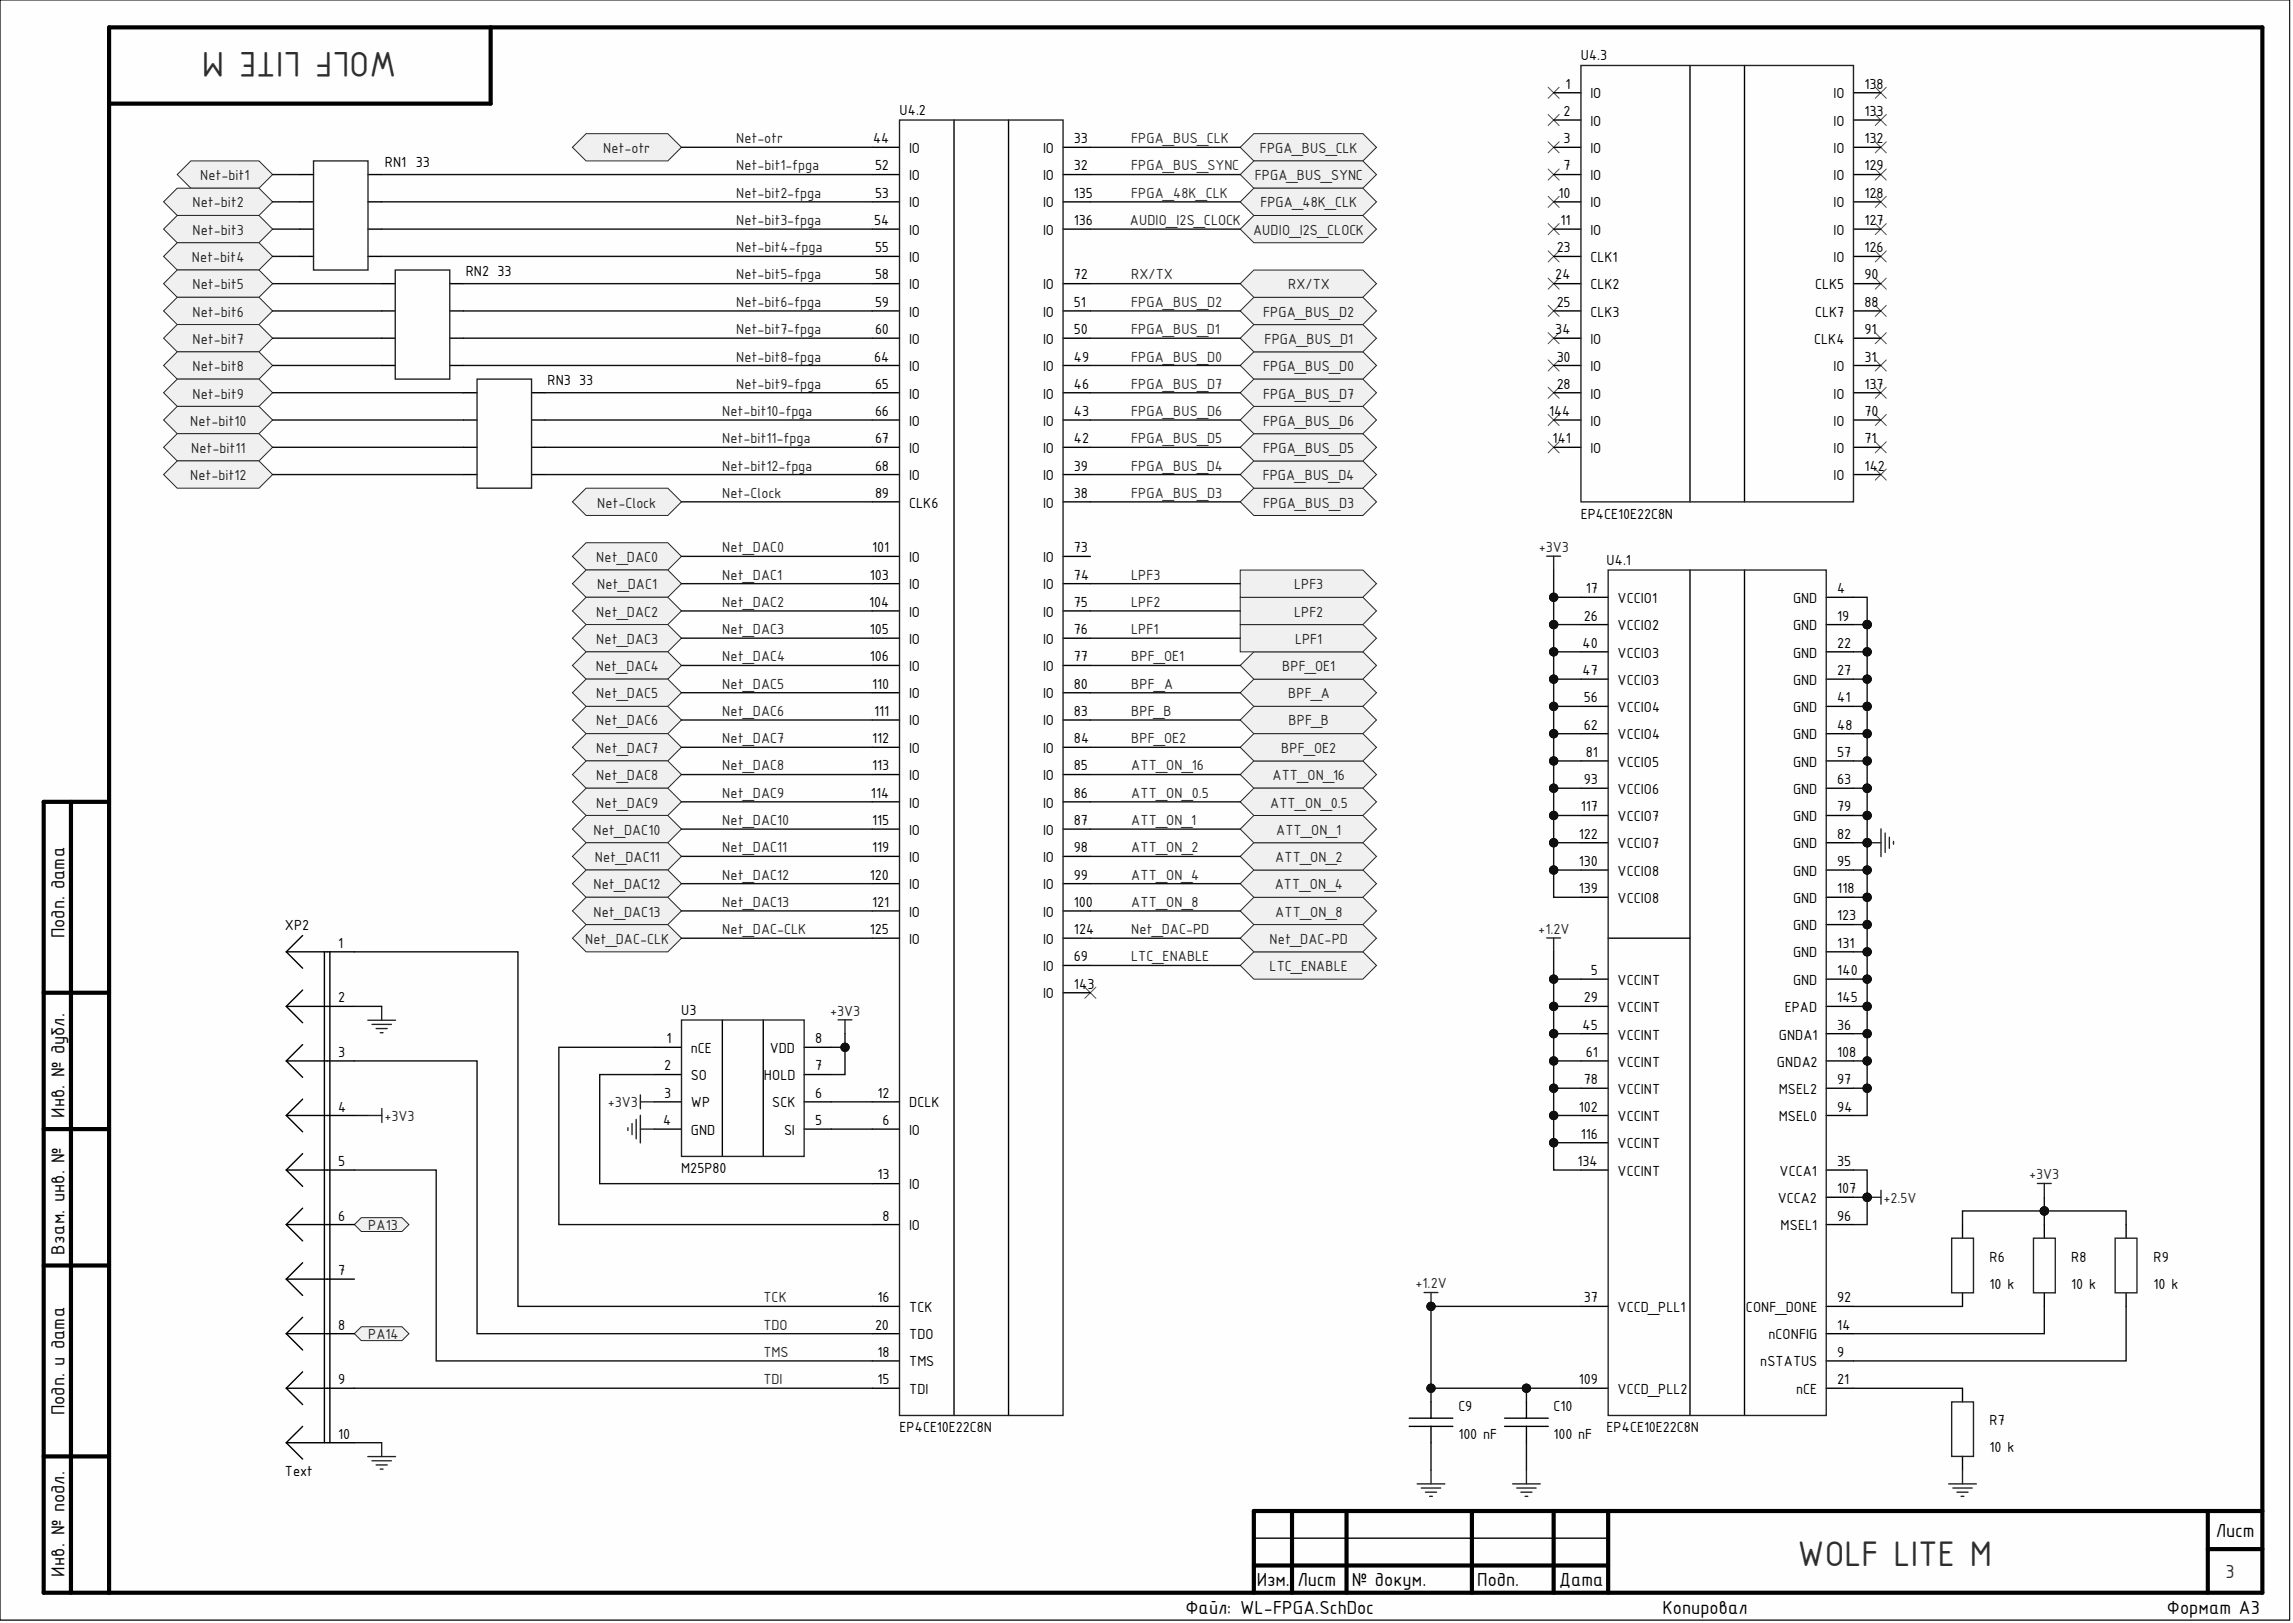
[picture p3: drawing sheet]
<svg xmlns="http://www.w3.org/2000/svg" width="420mm" height="297mm" viewBox="0 0 420 297" stroke-linecap="round" stroke-linejoin="round" font-family="sans-serif">
<defs><g id="words">
<g font-size="7" fill="#2f2f2f">
<text x="72.6" y="9.6" transform="rotate(-180 72.6 9.6)">WOLF LITE M</text>
<text x="329.1" y="286.5">WOLF LITE M</text>
</g>
<g font-size="3.7">
<text x="11.8" y="171.7" transform="rotate(-90 11.8 171.7)">Подп. дата</text>
<text x="11.8" y="204.6" transform="rotate(-90 11.8 204.6)">Инв. № дубл.</text>
<text x="11.8" y="229.6" transform="rotate(-90 11.8 229.6)">Взам. инв. №</text>
<text x="11.8" y="259" transform="rotate(-90 11.8 259)">Подп. и дата</text>
<text x="405.7" y="281.4">Лист</text>
<text x="11.8" y="288.5" transform="rotate(-90 11.8 288.5)">Инв. № подл.</text>
<text x="230.1" y="290.3">Изм.</text>
<text x="237.5" y="290.3">Лист</text>
<text x="247.5" y="290.3">№ докум.</text>
<text x="270.5" y="290.3">Подп.</text>
<text x="285.4" y="290.3">Дата</text>
<text x="217.1" y="295.3">Файл: WL-FPGA.SchDoc</text>
<text x="304.4" y="295.3">Копировал</text>
<text x="396.7" y="295.3">Формат А3</text>
</g>
<text font-size="3.7" fill="#2f2f2f" x="407.4" y="288.8">3</text>
<g font-size="2.9">
<text x="289.4" y="11">U4.3</text>
<text x="286.6" y="16.2">1</text>
<text x="341.4" y="16.2">138</text>
<text x="164.7" y="21">U4.2</text>
<text x="286.3" y="21.2">2</text>
<text x="291.2" y="23">IO</text>
<text x="291.2" y="18">IO</text>
<text x="335.7" y="23">IO</text>
<text x="335.7" y="18">IO</text>
<text x="341.4" y="21.2">133</text>
<text x="159.9" y="26.2">44</text>
<text x="166.5" y="28">IO</text>
<text x="191" y="28">IO</text>
<text x="196.6" y="26.2">33</text>
<text x="286.3" y="26.2">3</text>
<text x="291.2" y="28">IO</text>
<text x="335.7" y="28">IO</text>
<text x="341.4" y="26.2">132</text>
<text x="70.5" y="30.5">RN1</text>
<text x="76.1" y="30.5">33</text>
<text x="160.2" y="31.2">52</text>
<text x="166.5" y="33">IO</text>
<text x="191" y="33">IO</text>
<text x="196.6" y="31.2">32</text>
<text x="286.3" y="31.2">7</text>
<text x="291.2" y="33">IO</text>
<text x="335.7" y="33">IO</text>
<text x="341.4" y="31.2">129</text>
<text x="160" y="41.2">54</text>
<text x="160.2" y="36.2">53</text>
<text x="166.5" y="38">IO</text>
<text x="191" y="38">IO</text>
<text x="196.6" y="36.2">135</text>
<text x="196.6" y="41.2">136</text>
<text x="285.3" y="36.2">10</text>
<text x="285.7" y="41.2">11</text>
<text x="291.2" y="38">IO</text>
<text x="335.7" y="38">IO</text>
<text x="341.4" y="41.2">127</text>
<text x="341.4" y="36.2">128</text>
<text x="160.2" y="46.1">55</text>
<text x="166.5" y="42.9">IO</text>
<text x="166.5" y="47.9">IO</text>
<text x="191" y="42.9">IO</text>
<text x="285" y="46.1">23</text>
<text x="291.2" y="42.9">IO</text>
<text x="291.2" y="47.9">CLK1</text>
<text x="335.7" y="47.9">IO</text>
<text x="335.7" y="42.9">IO</text>
<text x="341.4" y="46.1">126</text>
<text x="85.3" y="50.5">RN2</text>
<text x="91.1" y="50.5">33</text>
<text x="160.2" y="51.1">58</text>
<text x="166.5" y="52.9">IO</text>
<text x="191" y="52.9">IO</text>
<text x="196.6" y="51.1">72</text>
<text x="284.8" y="51.1">24</text>
<text x="291.2" y="52.9">CLK2</text>
<text x="332.3" y="52.9">CLK5</text>
<text x="341.4" y="51.1">90</text>
<text x="160.2" y="56.2">59</text>
<text x="166.5" y="58">IO</text>
<text x="191" y="58">IO</text>
<text x="196.6" y="56.2">51</text>
<text x="285" y="56.2">25</text>
<text x="291.2" y="58">CLK3</text>
<text x="332.3" y="58">CLK7</text>
<text x="341.4" y="56.2">88</text>
<text x="160.2" y="61.2">60</text>
<text x="166.5" y="63">IO</text>
<text x="191" y="63">IO</text>
<text x="196.6" y="61.2">50</text>
<text x="284.8" y="61.2">34</text>
<text x="291.2" y="63">IO</text>
<text x="332.2" y="63">CLK4</text>
<text x="341.4" y="61.2">91</text>
<text x="100.2" y="70.4">RN3</text>
<text x="106" y="70.4">33</text>
<text x="160" y="66.2">64</text>
<text x="160.2" y="71.2">65</text>
<text x="166.5" y="68">IO</text>
<text x="191" y="68">IO</text>
<text x="196.6" y="66.2">49</text>
<text x="196.6" y="71.2">46</text>
<text x="285" y="66.2">30</text>
<text x="285" y="71.2">28</text>
<text x="291.2" y="68">IO</text>
<text x="335.7" y="68">IO</text>
<text x="341.4" y="66.2">31</text>
<text x="341.4" y="71.2">137</text>
<text x="160.2" y="76.2">66</text>
<text x="166.5" y="72.9">IO</text>
<text x="166.5" y="77.9">IO</text>
<text x="191" y="72.9">IO</text>
<text x="191" y="77.9">IO</text>
<text x="196.6" y="76.2">43</text>
<text x="283.7" y="76.2">144</text>
<text x="291.2" y="72.9">IO</text>
<text x="291.2" y="77.9">IO</text>
<text x="335.7" y="77.9">IO</text>
<text x="335.7" y="72.9">IO</text>
<text x="341.4" y="76.2">70</text>
<text x="160.2" y="81.1">67</text>
<text x="166.5" y="82.9">IO</text>
<text x="191" y="82.9">IO</text>
<text x="196.6" y="81.1">42</text>
<text x="284.2" y="81.1">141</text>
<text x="291.2" y="82.9">IO</text>
<text x="335.7" y="82.9">IO</text>
<text x="341.4" y="81.1">71</text>
<text x="160.2" y="86.1">68</text>
<text x="166.5" y="87.9">IO</text>
<text x="191" y="87.9">IO</text>
<text x="196.6" y="86.1">39</text>
<text x="335.7" y="87.9">IO</text>
<text x="341.4" y="86.1">142</text>
<text x="160.2" y="91.1">89</text>
<text x="166.5" y="92.9">CLK6</text>
<text x="191" y="92.9">IO</text>
<text x="196.6" y="91.1">38</text>
<text x="289.4" y="94.9">EP4CE10E22C8N</text>
<text x="159.7" y="101.1">101</text>
<text x="196.6" y="101.1">73</text>
<text x="159.3" y="106.1">103</text>
<text x="166.5" y="102.9">IO</text>
<text x="166.5" y="107.8">IO</text>
<text x="191" y="102.9">IO</text>
<text x="191" y="107.8">IO</text>
<text x="196.6" y="106.1">74</text>
<text x="294.1" y="103.4">U4.1</text>
<text x="159.1" y="111.1">104</text>
<text x="166.5" y="112.8">IO</text>
<text x="191" y="112.8">IO</text>
<text x="196.6" y="111.1">75</text>
<text x="290" y="113.6">26</text>
<text x="290.3" y="108.6">17</text>
<text x="296.2" y="110.4">VCCIO1</text>
<text x="328.3" y="110.4">GND</text>
<text x="336.4" y="108.6">4</text>
<text x="336.4" y="113.6">19</text>
<text x="159.3" y="116">105</text>
<text x="166.5" y="117.8">IO</text>
<text x="191" y="117.8">IO</text>
<text x="196.6" y="116">76</text>
<text x="289.7" y="118.6">40</text>
<text x="296.2" y="115.4">VCCIO2</text>
<text x="328.3" y="115.4">GND</text>
<text x="336.4" y="118.6">22</text>
<text x="159.3" y="121">106</text>
<text x="166.5" y="122.8">IO</text>
<text x="191" y="122.8">IO</text>
<text x="196.6" y="121">77</text>
<text x="289.7" y="123.6">47</text>
<text x="296.2" y="120.4">VCCIO3</text>
<text x="296.2" y="125.3">VCCIO3</text>
<text x="328.3" y="120.4">GND</text>
<text x="328.3" y="125.3">GND</text>
<text x="336.4" y="123.6">27</text>
<text x="159.7" y="126">110</text>
<text x="160" y="131">111</text>
<text x="166.5" y="127.8">IO</text>
<text x="191" y="127.8">IO</text>
<text x="196.6" y="126">80</text>
<text x="196.6" y="131">83</text>
<text x="290" y="128.6">56</text>
<text x="296.2" y="130.3">VCCIO4</text>
<text x="328.3" y="130.3">GND</text>
<text x="336.4" y="128.6">41</text>
<text x="159.7" y="136">112</text>
<text x="166.5" y="132.8">IO</text>
<text x="166.5" y="137.8">IO</text>
<text x="191" y="132.8">IO</text>
<text x="191" y="137.8">IO</text>
<text x="196.6" y="136">84</text>
<text x="290" y="133.5">62</text>
<text x="296.2" y="135.3">VCCIO4</text>
<text x="328.3" y="135.3">GND</text>
<text x="336.4" y="133.5">48</text>
<text x="159.7" y="141">113</text>
<text x="166.5" y="142.8">IO</text>
<text x="191" y="142.8">IO</text>
<text x="196.6" y="141">85</text>
<text x="290" y="143.5">93</text>
<text x="290.3" y="138.5">81</text>
<text x="296.2" y="140.3">VCCIO5</text>
<text x="328.3" y="140.3">GND</text>
<text x="336.4" y="138.5">57</text>
<text x="336.4" y="143.5">63</text>
<text x="159.4" y="146">114</text>
<text x="166.5" y="147.8">IO</text>
<text x="191" y="147.8">IO</text>
<text x="196.6" y="146">86</text>
<text x="289.4" y="148.5">117</text>
<text x="296.2" y="145.3">VCCIO6</text>
<text x="328.3" y="145.3">GND</text>
<text x="336.4" y="148.5">79</text>
<text x="159.7" y="151">115</text>
<text x="166.5" y="152.8">IO</text>
<text x="191" y="152.8">IO</text>
<text x="196.6" y="151">87</text>
<text x="289.1" y="153.5">122</text>
<text x="296.2" y="150.3">VCCIO7</text>
<text x="296.2" y="155.3">VCCIO7</text>
<text x="328.3" y="150.3">GND</text>
<text x="328.3" y="155.3">GND</text>
<text x="336.4" y="153.5">82</text>
<text x="159.3" y="161">120</text>
<text x="159.7" y="156">119</text>
<text x="166.5" y="157.8">IO</text>
<text x="191" y="157.8">IO</text>
<text x="196.6" y="156">98</text>
<text x="196.6" y="161">99</text>
<text x="289.1" y="158.5">130</text>
<text x="296.2" y="160.2">VCCIO8</text>
<text x="328.3" y="160.2">GND</text>
<text x="336.4" y="158.5">95</text>
<text x="159.7" y="166">121</text>
<text x="166.5" y="162.8">IO</text>
<text x="166.5" y="167.8">IO</text>
<text x="191" y="162.8">IO</text>
<text x="191" y="167.8">IO</text>
<text x="196.6" y="166">100</text>
<text x="289.1" y="163.5">139</text>
<text x="296.2" y="165.2">VCCIO8</text>
<text x="328.3" y="165.2">GND</text>
<text x="336.4" y="163.5">118</text>
<text x="52.1" y="170.2">XP2</text>
<text x="61.9" y="173.4">1</text>
<text x="159.3" y="171">125</text>
<text x="166.5" y="172.8">IO</text>
<text x="191" y="172.8">IO</text>
<text x="196.6" y="171">124</text>
<text x="328.3" y="170.2">GND</text>
<text x="336.4" y="168.4">123</text>
<text x="336.4" y="173.4">131</text>
<text x="191" y="177.7">IO</text>
<text x="196.6" y="176">69</text>
<text x="291.3" y="178.4">5</text>
<text x="328.3" y="175.2">GND</text>
<text x="336.4" y="178.4">140</text>
<text x="61.9" y="183.4">2</text>
<text x="124.7" y="185.7">U3</text>
<text x="191" y="182.7">IO</text>
<text x="196.6" y="181">143</text>
<text x="290" y="183.4">29</text>
<text x="296.2" y="180.2">VCCINT</text>
<text x="296.2" y="185.2">VCCINT</text>
<text x="326.7" y="185.2">EPAD</text>
<text x="328.3" y="180.2">GND</text>
<text x="336.4" y="183.4">145</text>
<text x="122" y="190.9">1</text>
<text x="149.2" y="190.9">8</text>
<text x="289.7" y="188.5">45</text>
<text x="296.2" y="190.3">VCCINT</text>
<text x="325.6" y="190.3">GNDA1</text>
<text x="336.4" y="188.5">36</text>
<text x="61.9" y="193.5">3</text>
<text x="121.6" y="195.9">2</text>
<text x="126.5" y="192.7">nCE</text>
<text x="126.5" y="197.7">SO</text>
<text x="139.8" y="197.7">HOLD</text>
<text x="140.9" y="192.7">VDD</text>
<text x="149.2" y="195.9">7</text>
<text x="290.3" y="193.5">61</text>
<text x="296.2" y="195.2">VCCINT</text>
<text x="325.3" y="195.2">GNDA2</text>
<text x="336.4" y="193.5">108</text>
<text x="61.9" y="203.4">4</text>
<text x="121.6" y="200.9">3</text>
<text x="126.5" y="202.7">WP</text>
<text x="141.4" y="202.7">SCK</text>
<text x="149.2" y="200.9">6</text>
<text x="160.6" y="200.9">12</text>
<text x="166.5" y="202.7">DCLK</text>
<text x="289.1" y="203.4">102</text>
<text x="290" y="198.4">78</text>
<text x="296.2" y="200.2">VCCINT</text>
<text x="325.6" y="200.2">MSEL2</text>
<text x="336.4" y="198.4">97</text>
<text x="336.4" y="203.4">94</text>
<text x="121.4" y="205.9">4</text>
<text x="126.5" y="207.7">GND</text>
<text x="143.6" y="207.7">SI</text>
<text x="149.2" y="205.9">5</text>
<text x="161.6" y="205.9">6</text>
<text x="166.5" y="207.7">IO</text>
<text x="289.4" y="208.4">116</text>
<text x="296.2" y="205.2">VCCINT</text>
<text x="325.6" y="205.2">MSEL0</text>
<text x="61.9" y="213.4">5</text>
<text x="124.7" y="214.7">M25P80</text>
<text x="160.6" y="215.9">13</text>
<text x="288.8" y="213.4">134</text>
<text x="296.2" y="210.2">VCCINT</text>
<text x="296.2" y="215.2">VCCINT</text>
<text x="325.8" y="215.2">VCCA1</text>
<text x="336.4" y="213.4">35</text>
<text x="166.5" y="217.6">IO</text>
<text x="325.5" y="220.2">VCCA2</text>
<text x="336.4" y="218.4">107</text>
<text x="61.9" y="223.4">6</text>
<text x="161.6" y="223.4">8</text>
<text x="166.5" y="225.2">IO</text>
<text x="326" y="225.2">MSEL1</text>
<text x="336.4" y="223.4">96</text>
<text x="61.9" y="233.4">7</text>
<text x="364.3" y="230.9">R6</text>
<text x="379.2" y="230.9">R8</text>
<text x="394.3" y="230.9">R9</text>
<text x="160.6" y="238.3">16</text>
<text x="290" y="238.3">37</text>
<text x="336.4" y="238.3">92</text>
<text x="364.3" y="235.9">10 k</text>
<text x="379.2" y="235.9">10 k</text>
<text x="394.3" y="235.9">10 k</text>
<text x="61.9" y="243.3">8</text>
<text x="160.2" y="243.3">20</text>
<text x="166.5" y="245.1">TDO</text>
<text x="166.5" y="240.1">TCK</text>
<text x="296.2" y="240.1">VCCD_PLL1</text>
<text x="319.6" y="240.1">CONF_DONE</text>
<text x="323.8" y="245.1">nCONFIG</text>
<text x="336.4" y="243.3">14</text>
<text x="160.6" y="248.3">18</text>
<text x="166.5" y="250.1">TMS</text>
<text x="322.3" y="250.1">nSTATUS</text>
<text x="336.4" y="248.3">9</text>
<text x="61.9" y="253.3">9</text>
<text x="160.6" y="253.3">15</text>
<text x="166.5" y="255.1">TDI</text>
<text x="289.1" y="253.3">109</text>
<text x="296.2" y="255.1">VCCD_PLL2</text>
<text x="328.9" y="255.1">nCE</text>
<text x="336.4" y="253.3">21</text>
<text x="61.9" y="263.3">10</text>
<text x="164.7" y="262.1">EP4CE10E22C8N</text>
<text x="267" y="258.3">C9</text>
<text x="267" y="263.3">100 nF</text>
<text x="284.4" y="258.3">C10</text>
<text x="284.4" y="263.3">100 nF</text>
<text x="294.1" y="262.1">EP4CE10E22C8N</text>
<text x="364.3" y="260.8">R7</text>
<text x="364.3" y="265.8">10 k</text>
<text x="52.1" y="270.1">Text</text>
</g>
<g font-size="2.9" fill="#262626">
<text x="110.4" y="28">Net-otr</text>
<text x="134.8" y="26.2">Net-otr</text>
<text x="230.7" y="28">FPGA_BUS_CLK</text>
<text x="36.7" y="33">Net-bit1</text>
<text x="134.8" y="31.2">Net-bit1-fpga</text>
<text x="229.7" y="33">FPGA_BUS_SYNC</text>
<text x="35.2" y="38">Net-bit2</text>
<text x="134.8" y="36.2">Net-bit2-fpga</text>
<text x="134.8" y="41.2">Net-bit3-fpga</text>
<text x="206.8" y="41.2">AUDIO_I2S_CLOCK</text>
<text x="230.8" y="38">FPGA_48K_CLK</text>
<text x="35.2" y="47.9">Net-bit4</text>
<text x="35.2" y="42.9">Net-bit3</text>
<text x="134.8" y="46.1">Net-bit4-fpga</text>
<text x="229.4" y="42.9">AUDIO_I2S_CLOCK</text>
<text x="35.2" y="52.9">Net-bit5</text>
<text x="134.8" y="51.1">Net-bit5-fpga</text>
<text x="207.1" y="51.1">RX/TX</text>
<text x="235.8" y="52.9">RX/TX</text>
<text x="35.2" y="58">Net-bit6</text>
<text x="134.8" y="56.2">Net-bit6-fpga</text>
<text x="231.3" y="58">FPGA_BUS_D2</text>
<text x="35.2" y="63">Net-bit7</text>
<text x="134.8" y="61.2">Net-bit7-fpga</text>
<text x="231.5" y="63">FPGA_BUS_D1</text>
<text x="35.2" y="68">Net-bit8</text>
<text x="134.8" y="66.2">Net-bit8-fpga</text>
<text x="134.8" y="71.2">Net-bit9-fpga</text>
<text x="231.3" y="68">FPGA_BUS_D0</text>
<text x="34.8" y="77.9">Net-bit10</text>
<text x="35.2" y="72.9">Net-bit9</text>
<text x="132.2" y="76.2">Net-bit10-fpga</text>
<text x="231.3" y="77.9">FPGA_BUS_D6</text>
<text x="231.3" y="72.9">FPGA_BUS_D7</text>
<text x="35" y="82.9">Net-bit11</text>
<text x="132.2" y="81.1">Net-bit11-fpga</text>
<text x="231.3" y="82.9">FPGA_BUS_D5</text>
<text x="34.8" y="87.9">Net-bit12</text>
<text x="132.2" y="86.1">Net-bit12-fpga</text>
<text x="231.2" y="87.9">FPGA_BUS_D4</text>
<text x="109.3" y="92.9">Net-Clock</text>
<text x="132.2" y="91.1">Net-Clock</text>
<text x="231.3" y="92.9">FPGA_BUS_D3</text>
<text x="132.2" y="101.1">Net_DAC0</text>
<text x="281.7" y="101.1">+3V3</text>
<text x="109.2" y="102.9">Net_DAC0</text>
<text x="109.3" y="107.8">Net_DAC1</text>
<text x="132.2" y="106.1">Net_DAC1</text>
<text x="207.1" y="106.1">LPF3</text>
<text x="236.9" y="107.8">LPF3</text>
<text x="109.2" y="112.8">Net_DAC2</text>
<text x="132.2" y="111.1">Net_DAC2</text>
<text x="207.1" y="111.1">LPF2</text>
<text x="236.9" y="112.8">LPF2</text>
<text x="109.2" y="117.8">Net_DAC3</text>
<text x="132.2" y="116">Net_DAC3</text>
<text x="207.1" y="116">LPF1</text>
<text x="237.1" y="117.8">LPF1</text>
<text x="109.1" y="122.8">Net_DAC4</text>
<text x="132.2" y="121">Net_DAC4</text>
<text x="207.1" y="121">BPF_OE1</text>
<text x="234.7" y="122.8">BPF_OE1</text>
<text x="109.2" y="127.8">Net_DAC5</text>
<text x="132.2" y="126">Net_DAC5</text>
<text x="132.2" y="131">Net_DAC6</text>
<text x="207.1" y="126">BPF_A</text>
<text x="207.1" y="131">BPF_B</text>
<text x="235.8" y="127.8">BPF_A</text>
<text x="109.2" y="132.8">Net_DAC6</text>
<text x="109.2" y="137.8">Net_DAC7</text>
<text x="132.2" y="136">Net_DAC7</text>
<text x="207.1" y="136">BPF_OE2</text>
<text x="234.6" y="137.8">BPF_OE2</text>
<text x="235.9" y="132.8">BPF_B</text>
<text x="109.2" y="142.8">Net_DAC8</text>
<text x="132.2" y="141">Net_DAC8</text>
<text x="207.1" y="141">ATT_ON_16</text>
<text x="233" y="142.8">ATT_ON_16</text>
<text x="109.2" y="147.8">Net_DAC9</text>
<text x="132.2" y="146">Net_DAC9</text>
<text x="207.1" y="146">ATT_ON_0.5</text>
<text x="232.5" y="147.8">ATT_ON_0.5</text>
<text x="108.7" y="152.8">Net_DAC10</text>
<text x="132.2" y="151">Net_DAC10</text>
<text x="207.1" y="151">ATT_ON_1</text>
<text x="233.6" y="152.8">ATT_ON_1</text>
<text x="108.9" y="157.8">Net_DAC11</text>
<text x="132.2" y="156">Net_DAC11</text>
<text x="132.2" y="161">Net_DAC12</text>
<text x="207.1" y="156">ATT_ON_2</text>
<text x="207.1" y="161">ATT_ON_4</text>
<text x="233.5" y="157.8">ATT_ON_2</text>
<text x="108.7" y="162.8">Net_DAC12</text>
<text x="108.7" y="167.8">Net_DAC13</text>
<text x="132.2" y="166">Net_DAC13</text>
<text x="207.1" y="166">ATT_ON_8</text>
<text x="233.4" y="162.8">ATT_ON_4</text>
<text x="233.5" y="167.8">ATT_ON_8</text>
<text x="107.1" y="172.8">Net_DAC-CLK</text>
<text x="132.2" y="171">Net_DAC-CLK</text>
<text x="207.1" y="171">Net_DAC-PD</text>
<text x="232.4" y="172.8">Net_DAC-PD</text>
<text x="281.6" y="170.9">+1.2V</text>
<text x="207.1" y="176">LTC_ENABLE</text>
<text x="232.4" y="177.7">LTC_ENABLE</text>
<text x="152" y="185.9">+3V3</text>
<text x="111.3" y="202.7">+3V3</text>
<text x="70.4" y="205.2">+3V3</text>
<text x="371.5" y="215.9">+3V3</text>
<text x="344.8" y="220.2">+2.5V</text>
<text x="67.4" y="225.2">PA13</text>
<text x="139.8" y="238.3">TCK</text>
<text x="259.1" y="235.8">+1.2V</text>
<text x="67.4" y="245.1">PA14</text>
<text x="139.8" y="243.3">TDO</text>
<text x="139.8" y="248.3">TMS</text>
<text x="139.8" y="253.3">TDI</text>
</g>
<g font-size="2.9" fill="#2e2e2e">
<text x="207.1" y="26.2">FPGA_BUS_CLK</text>
<text x="207.1" y="31.2">FPGA_BUS_SYNC</text>
<text x="207.1" y="36.2">FPGA_48K_CLK</text>
<text x="207.1" y="56.2">FPGA_BUS_D2</text>
<text x="207.1" y="61.2">FPGA_BUS_D1</text>
<text x="207.1" y="66.2">FPGA_BUS_D0</text>
<text x="207.1" y="71.2">FPGA_BUS_D7</text>
<text x="207.1" y="76.2">FPGA_BUS_D6</text>
<text x="207.1" y="81.1">FPGA_BUS_D5</text>
<text x="207.1" y="86.1">FPGA_BUS_D4</text>
<text x="207.1" y="91.1">FPGA_BUS_D3</text>
</g>
<text font-size=".4" x="10" y="291.7">ALTIUM GOSTBOM2.0 KEV</text>
</g></defs>
<path d="M0 0h419.2v296.5h-419.2z" fill-rule="evenodd" fill="#fefefe"/>
<path d="M0 0h419.2v296.5h-419.2z" fill="none" stroke="#000" stroke-width=".18"/>
<path d="M0 0h419.2v296.5h-419.2z" fill-rule="evenodd" fill="#fefefe"/>
<path d="M0 0h419.2v296.5h-419.2z" fill="none" stroke="#000" stroke-width=".18"/>
<g fill="none" stroke="#000" stroke-width=".76">
<path d="M20 5v286.5M20 5h394.2v286.5h-406.2v-144.7h12M89.8 5v14h-69.8M13 146.8v144.7M8 181.7h12M8 206.6h12M8 231.6h12M8 266.5h12M236.5 276.5v15M246.5 276.5v15M269.5 276.5v15M284.4 276.5v15"/>
<path d="M294.4 276.5v15M404.2 276.5v15M414.2 276.5h-184.6v15M229.6 286.5h64.8M404.2 283.5h10"/>
</g>
<path d="M119.8 191.7h5M119.8 196.7h5M132.2 186.7v24.9M139.7 186.7v24.9M147.2 191.7h5M147.2 196.7h5M119.8 201.7h5M119.8 206.6h5M147.2 201.7h5M147.2 206.6h5M229.6 281.5h64.8" fill="none" stroke="#000" stroke-width=".25"/>
<g fill="none" stroke="#262626" stroke-width=".25">
<path d="M283.2 171.7h2.5M284.4 171.7v2.5M124.8 186.7h22.4v24.9h-22.4zM153.4 186.6h2.6M154.7 186.6v2.6M67.4 204.2h2.5M69.9 202.9v2.5M115 206.4v.5M115.7 205.6v2.1M116.5 204.9v3.5M117.2 200.4v2.5M117.2 204.1v5.1"/>
<path d="M117.2 206.6h2.6M117.2 201.7h2.6M341.8 219.1h2.6M344.4 217.9v2.5"/>
</g>
<circle cx="341.8" cy="219.1" r=".76" fill="#0e0e0e"/>
<circle cx="341.8" cy="219.1" r=".76" fill="none" stroke="#0e0e0e" stroke-width=".18"/>
<path d="M359.3 254.1v2.5M359.3 266.5v2.5" fill="none" stroke="#000" stroke-width=".25"/>
<path d="M357.3 256.6h4v9.9h-4zM356.8 271.6h5M357.5 272.3h3.6M358.3 273.1h2M359 273.9h.6M359.3 269v2.6" fill="none" stroke="#262626" stroke-width=".25"/>
<path d="M104.8 27l2.5-2.5h15l2.5 2.5-2.5 2.5h-15z" fill-rule="evenodd" fill="#f0f0f0"/>
<path d="M104.8 27l2.5-2.5h15l2.5 2.5-2.5 2.5h-15z" fill="none" stroke="#262626" stroke-width=".18"/>
<path d="M34.9 29.5h12.5l2.5 2.4-2.5 2.5h-12.5l-2.5-2.5z" fill-rule="evenodd" fill="#f0f0f0"/>
<path d="M34.9 29.5h12.5l2.5 2.4-2.5 2.5h-12.5l-2.5-2.5z" fill="none" stroke="#262626" stroke-width=".18"/>
<path d="M32.4 34.4h15l2.5 2.5-2.5 2.5h-15l-2.5-2.5z" fill-rule="evenodd" fill="#f0f0f0"/>
<path d="M32.4 34.4h15l2.5 2.5-2.5 2.5h-15l-2.5-2.5z" fill="none" stroke="#262626" stroke-width=".18"/>
<path d="M32.4 39.4h15l2.5 2.5-2.5 2.5h-15l-2.5-2.5z" fill-rule="evenodd" fill="#f0f0f0"/>
<path d="M32.4 39.4h15l2.5 2.5-2.5 2.5h-15l-2.5-2.5z" fill="none" stroke="#262626" stroke-width=".18"/>
<path d="M32.4 44.4h15l2.5 2.5-2.5 2.5h-15l-2.5-2.5z" fill-rule="evenodd" fill="#f0f0f0"/>
<path d="M32.4 44.4h15l2.5 2.5-2.5 2.5h-15l-2.5-2.5z" fill="none" stroke="#262626" stroke-width=".18"/>
<path d="M32.4 49.4h15l2.5 2.5-2.5 2.5h-15l-2.5-2.5z" fill-rule="evenodd" fill="#f0f0f0"/>
<path d="M32.4 49.4h15l2.5 2.5-2.5 2.5h-15l-2.5-2.5z" fill="none" stroke="#262626" stroke-width=".18"/>
<path d="M32.4 54.4h15l2.5 2.5-2.5 2.5h-15l-2.5-2.5z" fill-rule="evenodd" fill="#f0f0f0"/>
<path d="M32.4 54.4h15l2.5 2.5-2.5 2.5h-15l-2.5-2.5z" fill="none" stroke="#262626" stroke-width=".18"/>
<path d="M29.9 61.9l2.5-2.5h15l2.5 2.5-2.5 2.5h-15z" fill-rule="evenodd" fill="#f0f0f0"/>
<path d="M29.9 61.9l2.5-2.5h15l2.5 2.5-2.5 2.5h-15z" fill="none" stroke="#262626" stroke-width=".18"/>
<path d="M29.9 66.9l2.5-2.5h15l2.5 2.5-2.5 2.5h-15z" fill-rule="evenodd" fill="#f0f0f0"/>
<path d="M29.9 66.9l2.5-2.5h15l2.5 2.5-2.5 2.5h-15z" fill="none" stroke="#262626" stroke-width=".18"/>
<path d="M29.9 71.9l2.5-2.5h15l2.5 2.5-2.5 2.5h-15z" fill-rule="evenodd" fill="#f0f0f0"/>
<path d="M29.9 71.9l2.5-2.5h15l2.5 2.5-2.5 2.5h-15z" fill="none" stroke="#262626" stroke-width=".18"/>
<path d="M29.9 76.9l2.5-2.5h15l2.5 2.5-2.5 2.5h-15z" fill-rule="evenodd" fill="#f0f0f0"/>
<path d="M29.9 76.9l2.5-2.5h15l2.5 2.5-2.5 2.5h-15z" fill="none" stroke="#262626" stroke-width=".18"/>
<path d="M29.9 81.9l2.5-2.5h15l2.5 2.5-2.5 2.5h-15z" fill-rule="evenodd" fill="#f0f0f0"/>
<path d="M29.9 81.9l2.5-2.5h15l2.5 2.5-2.5 2.5h-15z" fill="none" stroke="#262626" stroke-width=".18"/>
<path d="M29.9 86.9l2.5-2.5h15l2.5 2.5-2.5 2.4h-15z" fill-rule="evenodd" fill="#f0f0f0"/>
<path d="M29.9 86.9l2.5-2.5h15l2.5 2.5-2.5 2.4h-15z" fill="none" stroke="#262626" stroke-width=".18"/>
<path d="M107.3 89.3h15l2.5 2.5-2.5 2.5h-15l-2.5-2.5z" fill-rule="evenodd" fill="#f0f0f0"/>
<path d="M107.3 89.3h15l2.5 2.5-2.5 2.5h-15l-2.5-2.5z" fill="none" stroke="#262626" stroke-width=".18"/>
<path d="M229.6 64.4h19.9l2.5 2.5-2.5 2.5h-19.9l-2.5-2.5z" fill-rule="evenodd" fill="#f0f0f0"/>
<path d="M229.6 64.4h19.9l2.5 2.5-2.5 2.5h-19.9l-2.5-2.5z" fill="none" stroke="#262626" stroke-width=".18"/>
<path d="M229.6 59.4h19.9l2.5 2.5-2.5 2.5h-19.9l-2.5-2.5z" fill-rule="evenodd" fill="#f0f0f0"/>
<path d="M229.6 59.4h19.9l2.5 2.5-2.5 2.5h-19.9l-2.5-2.5z" fill="none" stroke="#262626" stroke-width=".18"/>
<path d="M229.6 54.4h19.9l2.5 2.5-2.5 2.5h-19.9l-2.5-2.5z" fill-rule="evenodd" fill="#f0f0f0"/>
<path d="M229.6 54.4h19.9l2.5 2.5-2.5 2.5h-19.9l-2.5-2.5z" fill="none" stroke="#262626" stroke-width=".18"/>
<path d="M229.6 89.3h19.9l2.5 2.6-2.5 2.4h-19.9l-2.5-2.4z" fill-rule="evenodd" fill="#f0f0f0"/>
<path d="M229.6 89.3h19.9l2.5 2.6-2.5 2.4h-19.9l-2.5-2.4z" fill="none" stroke="#262626" stroke-width=".18"/>
<path d="M229.6 84.4h19.9l2.5 2.5-2.5 2.4h-19.9l-2.5-2.4z" fill-rule="evenodd" fill="#f0f0f0"/>
<path d="M229.6 84.4h19.9l2.5 2.5-2.5 2.4h-19.9l-2.5-2.4z" fill="none" stroke="#262626" stroke-width=".18"/>
<path d="M229.6 79.4h19.9l2.5 2.5-2.5 2.5h-19.9l-2.5-2.5z" fill-rule="evenodd" fill="#f0f0f0"/>
<path d="M229.6 79.4h19.9l2.5 2.5-2.5 2.5h-19.9l-2.5-2.5z" fill="none" stroke="#262626" stroke-width=".18"/>
<path d="M229.6 74.4h19.9l2.5 2.5-2.5 2.5h-19.9l-2.5-2.5z" fill-rule="evenodd" fill="#f0f0f0"/>
<path d="M229.6 74.4h19.9l2.5 2.5-2.5 2.5h-19.9l-2.5-2.5z" fill="none" stroke="#262626" stroke-width=".18"/>
<path d="M229.6 69.4h19.9l2.5 2.5-2.5 2.5h-19.9l-2.5-2.5z" fill-rule="evenodd" fill="#f0f0f0"/>
<path d="M229.6 69.4h19.9l2.5 2.5-2.5 2.5h-19.9l-2.5-2.5z" fill="none" stroke="#262626" stroke-width=".18"/>
<path d="M229.6 24.5h19.9l2.5 2.5-2.5 2.5h-19.9l-2.5-2.5z" fill-rule="evenodd" fill="#f0f0f0"/>
<path d="M229.6 24.5h19.9l2.5 2.5-2.5 2.5h-19.9l-2.5-2.5z" fill="none" stroke="#262626" stroke-width=".18"/>
<path d="M229.6 29.5h19.9l2.5 2.4-2.5 2.5h-19.9l-2.5-2.5z" fill-rule="evenodd" fill="#f0f0f0"/>
<path d="M229.6 29.5h19.9l2.5 2.4-2.5 2.5h-19.9l-2.5-2.5z" fill="none" stroke="#262626" stroke-width=".18"/>
<path d="M229.6 34.4h19.9l2.5 2.5-2.5 2.5h-19.9l-2.5-2.5z" fill-rule="evenodd" fill="#f0f0f0"/>
<path d="M229.6 34.4h19.9l2.5 2.5-2.5 2.5h-19.9l-2.5-2.5z" fill="none" stroke="#262626" stroke-width=".18"/>
<path d="M229.6 39.4h19.9l2.5 2.5-2.5 2.5h-19.9l-2.5-2.5z" fill-rule="evenodd" fill="#f0f0f0"/>
<path d="M229.6 39.4h19.9l2.5 2.5-2.5 2.5h-19.9l-2.5-2.5z" fill="none" stroke="#262626" stroke-width=".18"/>
<path d="M107.3 169.2h15l2.5 2.5-2.5 2.5h-15l-2.5-2.5z" fill-rule="evenodd" fill="#f0f0f0"/>
<path d="M107.3 169.2h15l2.5 2.5-2.5 2.5h-15l-2.5-2.5z" fill="none" stroke="#262626" stroke-width=".18"/>
<path d="M107.3 99.3h15l2.5 2.5-2.5 2.5h-15l-2.5-2.5z" fill-rule="evenodd" fill="#f0f0f0"/>
<path d="M107.3 99.3h15l2.5 2.5-2.5 2.5h-15l-2.5-2.5z" fill="none" stroke="#262626" stroke-width=".18"/>
<path d="M107.3 104.3h15l2.5 2.5-2.5 2.5h-15l-2.5-2.5z" fill-rule="evenodd" fill="#f0f0f0"/>
<path d="M107.3 104.3h15l2.5 2.5-2.5 2.5h-15l-2.5-2.5z" fill="none" stroke="#262626" stroke-width=".18"/>
<path d="M107.3 109.3h15l2.5 2.5-2.5 2.5h-15l-2.5-2.5z" fill-rule="evenodd" fill="#f0f0f0"/>
<path d="M107.3 109.3h15l2.5 2.5-2.5 2.5h-15l-2.5-2.5z" fill="none" stroke="#262626" stroke-width=".18"/>
<path d="M104.8 116.8l2.5-2.5h15l2.5 2.5-2.5 2.5h-15z" fill-rule="evenodd" fill="#f0f0f0"/>
<path d="M104.8 116.8l2.5-2.5h15l2.5 2.5-2.5 2.5h-15z" fill="none" stroke="#262626" stroke-width=".18"/>
<path d="M104.8 121.8l2.5-2.5h15l2.5 2.5-2.5 2.5h-15z" fill-rule="evenodd" fill="#f0f0f0"/>
<path d="M104.8 121.8l2.5-2.5h15l2.5 2.5-2.5 2.5h-15z" fill="none" stroke="#262626" stroke-width=".18"/>
<path d="M104.8 126.8l2.5-2.5h15l2.5 2.5-2.5 2.5h-15z" fill-rule="evenodd" fill="#f0f0f0"/>
<path d="M104.8 126.8l2.5-2.5h15l2.5 2.5-2.5 2.5h-15z" fill="none" stroke="#262626" stroke-width=".18"/>
<path d="M104.8 131.8l2.5-2.5h15l2.5 2.5-2.5 2.5h-15z" fill-rule="evenodd" fill="#f0f0f0"/>
<path d="M104.8 131.8l2.5-2.5h15l2.5 2.5-2.5 2.5h-15z" fill="none" stroke="#262626" stroke-width=".18"/>
<path d="M104.8 136.8l2.5-2.5h15l2.5 2.5-2.5 2.5h-15z" fill-rule="evenodd" fill="#f0f0f0"/>
<path d="M104.8 136.8l2.5-2.5h15l2.5 2.5-2.5 2.5h-15z" fill="none" stroke="#262626" stroke-width=".18"/>
<path d="M104.8 141.8l2.5-2.5h15l2.5 2.5-2.5 2.5h-15z" fill-rule="evenodd" fill="#f0f0f0"/>
<path d="M104.8 141.8l2.5-2.5h15l2.5 2.5-2.5 2.5h-15z" fill="none" stroke="#262626" stroke-width=".18"/>
<path d="M104.8 146.8l2.5-2.5h15l2.5 2.5-2.5 2.4h-15z" fill-rule="evenodd" fill="#f0f0f0"/>
<path d="M104.8 146.8l2.5-2.5h15l2.5 2.5-2.5 2.4h-15z" fill="none" stroke="#262626" stroke-width=".18"/>
<path d="M107.3 149.2h15l2.5 2.5-2.5 2.5h-15l-2.5-2.5z" fill-rule="evenodd" fill="#f0f0f0"/>
<path d="M107.3 149.2h15l2.5 2.5-2.5 2.5h-15l-2.5-2.5z" fill="none" stroke="#262626" stroke-width=".18"/>
<path d="M107.3 154.2h15l2.5 2.5-2.5 2.5h-15l-2.5-2.5z" fill-rule="evenodd" fill="#f0f0f0"/>
<path d="M107.3 154.2h15l2.5 2.5-2.5 2.5h-15l-2.5-2.5z" fill="none" stroke="#262626" stroke-width=".18"/>
<path d="M107.3 159.2h15l2.5 2.5-2.5 2.5h-15l-2.5-2.5z" fill-rule="evenodd" fill="#f0f0f0"/>
<path d="M107.3 159.2h15l2.5 2.5-2.5 2.5h-15l-2.5-2.5z" fill="none" stroke="#262626" stroke-width=".18"/>
<path d="M107.3 164.2h15l2.5 2.5-2.5 2.5h-15l-2.5-2.5z" fill-rule="evenodd" fill="#f0f0f0"/>
<path d="M107.3 164.2h15l2.5 2.5-2.5 2.5h-15l-2.5-2.5z" fill="none" stroke="#262626" stroke-width=".18"/>
<path d="M283.2 101.8h2.5M284.4 101.8v2.5M373 216.6h2.5M374.3 216.6v2.5M372.3 226.6h4v10h-4zM387.2 226.6h4v10h-4z" fill="none" stroke="#262626" stroke-width=".25"/>
<path d="M374.3 224.1v2.5M374.3 236.6v2.5M389.3 224.1v2.5M389.3 236.6v2.5" fill="none" stroke="#000" stroke-width=".25"/>
<path d="M229.6 139.3h19.9l2.5 2.5-2.5 2.5h-19.9l-2.5-2.5z" fill-rule="evenodd" fill="#f0f0f0"/>
<path d="M229.6 139.3h19.9l2.5 2.5-2.5 2.5h-19.9l-2.5-2.5z" fill="none" stroke="#262626" stroke-width=".18"/>
<path d="M229.6 164.2h19.9l2.5 2.5-2.5 2.5h-19.9l-2.5-2.5z" fill-rule="evenodd" fill="#f0f0f0"/>
<path d="M229.6 164.2h19.9l2.5 2.5-2.5 2.5h-19.9l-2.5-2.5z" fill="none" stroke="#262626" stroke-width=".18"/>
<path d="M229.6 159.2h19.9l2.5 2.5-2.5 2.5h-19.9l-2.5-2.5z" fill-rule="evenodd" fill="#f0f0f0"/>
<path d="M229.6 159.2h19.9l2.5 2.5-2.5 2.5h-19.9l-2.5-2.5z" fill="none" stroke="#262626" stroke-width=".18"/>
<path d="M229.6 154.2h19.9l2.5 2.5-2.5 2.5h-19.9l-2.5-2.5z" fill-rule="evenodd" fill="#f0f0f0"/>
<path d="M229.6 154.2h19.9l2.5 2.5-2.5 2.5h-19.9l-2.5-2.5z" fill="none" stroke="#262626" stroke-width=".18"/>
<path d="M229.6 149.2h19.9l2.5 2.5-2.5 2.5h-19.9l-2.5-2.5z" fill-rule="evenodd" fill="#f0f0f0"/>
<path d="M229.6 149.2h19.9l2.5 2.5-2.5 2.5h-19.9l-2.5-2.5z" fill="none" stroke="#262626" stroke-width=".18"/>
<path d="M229.6 144.3h19.9l2.5 2.5-2.5 2.4h-19.9l-2.5-2.4z" fill-rule="evenodd" fill="#f0f0f0"/>
<path d="M229.6 144.3h19.9l2.5 2.5-2.5 2.4h-19.9l-2.5-2.4z" fill="none" stroke="#262626" stroke-width=".18"/>
<path d="M229.6 124.3h19.9l2.5 2.5-2.5 2.5h-19.9l-2.5-2.5z" fill-rule="evenodd" fill="#f0f0f0"/>
<path d="M229.6 124.3h19.9l2.5 2.5-2.5 2.5h-19.9l-2.5-2.5z" fill="none" stroke="#262626" stroke-width=".18"/>
<path d="M229.6 129.3h19.9l2.5 2.5-2.5 2.5h-19.9l-2.5-2.5z" fill-rule="evenodd" fill="#f0f0f0"/>
<path d="M229.6 129.3h19.9l2.5 2.5-2.5 2.5h-19.9l-2.5-2.5z" fill="none" stroke="#262626" stroke-width=".18"/>
<path d="M229.6 119.3h19.9l2.5 2.5-2.5 2.5h-19.9l-2.5-2.5z" fill-rule="evenodd" fill="#f0f0f0"/>
<path d="M229.6 119.3h19.9l2.5 2.5-2.5 2.5h-19.9l-2.5-2.5z" fill="none" stroke="#262626" stroke-width=".18"/>
<path d="M229.6 134.3h19.9l2.5 2.5-2.5 2.5h-19.9l-2.5-2.5z" fill-rule="evenodd" fill="#f0f0f0"/>
<path d="M229.6 134.3h19.9l2.5 2.5-2.5 2.5h-19.9l-2.5-2.5z" fill="none" stroke="#262626" stroke-width=".18"/>
<path d="M229.6 49.4h19.9l2.5 2.5-2.5 2.5h-19.9l-2.5-2.5z" fill-rule="evenodd" fill="#f0f0f0"/>
<path d="M229.6 49.4h19.9l2.5 2.5-2.5 2.5h-19.9l-2.5-2.5z" fill="none" stroke="#262626" stroke-width=".18"/>
<path d="M229.6 174.2h19.9l2.5 2.5-2.5 2.5h-19.9l-2.5-2.5z" fill-rule="evenodd" fill="#f0f0f0"/>
<path d="M229.6 174.2h19.9l2.5 2.5-2.5 2.5h-19.9l-2.5-2.5z" fill="none" stroke="#262626" stroke-width=".18"/>
<path d="M227.1 114.3h22.4l2.5 2.5-2.5 2.5h-22.4z" fill-rule="evenodd" fill="#f0f0f0"/>
<path d="M227.1 114.3h22.4l2.5 2.5-2.5 2.5h-22.4z" fill="none" stroke="#262626" stroke-width=".18"/>
<path d="M227.1 109.3h22.4l2.5 2.5-2.5 2.5h-22.4z" fill-rule="evenodd" fill="#f0f0f0"/>
<path d="M227.1 109.3h22.4l2.5 2.5-2.5 2.5h-22.4z" fill="none" stroke="#262626" stroke-width=".18"/>
<path d="M227.1 104.3h22.4l2.5 2.5-2.5 2.5h-22.4z" fill-rule="evenodd" fill="#f0f0f0"/>
<path d="M227.1 104.3h22.4l2.5 2.5-2.5 2.5h-22.4z" fill="none" stroke="#262626" stroke-width=".18"/>
<path d="M229.6 169.2h19.9l2.5 2.5-2.5 2.5h-19.9l-2.5-2.5z" fill-rule="evenodd" fill="#f0f0f0"/>
<path d="M229.6 169.2h19.9l2.5 2.5-2.5 2.5h-19.9l-2.5-2.5z" fill="none" stroke="#262626" stroke-width=".18"/>
<path d="M359.3 224.1v2.5M359.3 236.6v2.5M258 259.6h8M262 256.6v3M275.5 259.6h8M279.5 256.6v3M258 261.1h8M262 261.1v2.9M275.5 261.1h8M279.5 261.1v2.9" fill="none" stroke="#000" stroke-width=".25"/>
<g fill="none" stroke="#262626" stroke-width=".25">
<path d="M341.8 154.2h2.6M344.4 151.7v5.1M345.1 152.5v3.5M345.9 153.2v2.1M346.7 154v.5M357.3 226.6h4v10h-4zM259.5 271.6h5M260.2 272.3h3.6M261 273.1h2M261.7 273.9h.5M262 269v2.6M276.9 271.6h5.1"/>
<path d="M277.7 272.3h3.5M278.4 273.1h2.1M279.2 273.9h.5M279.5 269v2.6"/>
</g>
<circle cx="341.8" cy="154.2" r=".76" fill="#0e0e0e"/>
<circle cx="341.8" cy="154.2" r=".76" fill="none" stroke="#0e0e0e" stroke-width=".18"/>
<path d="M260.7 236.6h2.6M262 236.6v2.5" fill="none" stroke="#262626" stroke-width=".25"/>
<circle cx="262" cy="239.1" r=".76" fill="#0e0e0e"/>
<circle cx="262" cy="239.1" r=".76" fill="none" stroke="#0e0e0e" stroke-width=".18"/>
<g fill="none" stroke="#262626" stroke-width=".25">
<path d="M289.4 12h49.9v79.9h-49.9zM57.4 29.5h10v19.9h-10zM164.7 22h29.9v237.1h-29.9zM72.4 49.4h9.9v20h-9.9zM87.3 69.4h10v19.9h-10zM294.4 104.3h40v154.8h-40zM67.3 186.7h5.1M68.1 187.5h3.6M68.9 188.2h2M69.6 189h.5M69.9 184.2v2.5M67.3 266.6h5.1"/>
<path d="M68.1 267.4h3.6M68.9 268.1h2M69.6 268.9h.5M69.9 264v2.6"/>
</g>
<g fill="none" stroke="#4c4c4c" stroke-width=".18">
<path d="M283.4 16l2.1 2M285.5 16l-2.1 2M343.3 16l2 2M345.3 16l-2 2M283.4 21l2.1 2M283.4 25.9l2.1 2.1M283.4 30.9l2.1 2.1M283.4 35.9l2.1 2.1M285.5 21l-2.1 2M285.5 25.9l-2.1 2.1M285.5 30.9l-2.1 2.1M285.5 35.9l-2.1 2.1"/>
<path d="M343.3 35.9l2 2.1M343.3 30.9l2 2.1M343.3 25.9l2 2.1M343.3 21l2 2M345.3 35.9l-2 2.1M345.3 30.9l-2 2.1M345.3 25.9l-2 2.1M345.3 21l-2 2M283.4 40.9l2.1 2M283.4 45.9l2.1 2M283.4 50.9l2.1 2M283.4 55.9l2.1 2"/>
<path d="M285.5 40.9l-2.1 2M285.5 45.9l-2.1 2M285.5 50.9l-2.1 2M285.5 55.9l-2.1 2M343.3 55.9l2 2M343.3 50.9l2 2M343.3 45.9l2 2M343.3 40.9l2 2M345.3 55.9l-2 2M345.3 50.9l-2 2M345.3 45.9l-2 2M345.3 40.9l-2 2"/>
<path d="M283.4 60.9l2.1 2M283.4 65.9l2.1 2M283.4 70.9l2.1 2M283.4 75.9l2.1 2M285.5 75.9l-2.1 2M285.5 60.9l-2.1 2M285.5 65.9l-2.1 2M285.5 70.9l-2.1 2M343.3 75.9l2 2M343.3 70.9l2 2M343.3 65.9l2 2M343.3 60.9l2 2"/>
<path d="M345.3 75.9l-2 2M345.3 70.9l-2 2M345.3 65.9l-2 2M345.3 60.9l-2 2M283.4 80.9l2.1 2M285.5 80.9l-2.1 2M343.3 85.8l2 2.1M343.3 80.9l2 2M345.3 85.8l-2 2.1M345.3 80.9l-2 2M198.6 180.7l2 2M200.6 180.7l-2 2"/>
</g>
<g fill="none" stroke="#000" stroke-width=".25">
<path d="M284.4 17h5M309.4 12v79.9M319.4 12v79.9M339.3 17h5M54.9 31.9h2.5M54.9 36.9h2.5M67.4 31.9h2.5M67.4 36.9h2.5M159.7 27h5M159.7 31.9h5M159.7 36.9h5M174.7 22v237.1"/>
<path d="M184.6 22v237.1M194.6 27h5M194.6 31.9h5M194.6 36.9h5M284.4 27h5M284.4 31.9h5M284.4 36.9h5M284.4 22h5M339.3 27h5M339.3 31.9h5M339.3 36.9h5M339.3 22h5"/>
<path d="M54.9 41.9h2.5M54.9 46.9h2.5M67.4 41.9h2.5M67.4 46.9h2.5M69.9 51.9h2.5M69.9 56.9h2.5M82.3 51.9h2.5M82.3 56.9h2.5M159.7 41.9h5M159.7 46.9h5M159.7 51.9h5M159.7 56.9h5"/>
<path d="M194.6 41.9h5M194.6 51.9h5M194.6 56.9h5M284.4 41.9h5M284.4 46.9h5M284.4 51.9h5M284.4 56.9h5M339.3 41.9h5M339.3 46.9h5M339.3 51.9h5M339.3 56.9h5M69.9 61.9h2.5"/>
<path d="M69.9 66.9h2.5M82.3 61.9h2.5M82.3 66.9h2.5M84.8 71.9h2.5M84.8 76.9h2.5M97.3 71.9h2.5M97.3 76.9h2.5M159.7 61.9h5M159.7 66.9h5M159.7 71.9h5M159.7 76.9h5M194.6 61.9h5"/>
<path d="M194.6 66.9h5M194.6 76.9h5M194.6 71.9h5M284.4 61.9h5M284.4 66.9h5M284.4 76.9h5M284.4 71.9h5M339.3 61.9h5M339.3 66.9h5M339.3 76.9h5M339.3 71.9h5M84.8 81.9h2.5"/>
<path d="M84.8 86.9h2.5M97.3 81.9h2.5M97.3 86.9h2.5M159.7 81.9h5M159.7 86.9h5M159.7 91.8h5M194.6 81.9h5M194.6 86.9h5M194.6 91.9h5M284.4 81.9h5M339.3 81.9h5M339.3 86.9h5"/>
<path d="M159.7 101.8h5M159.7 106.8h5M159.7 111.8h5M159.7 116.8h5M194.6 101.8h5M194.6 106.8h5M194.6 111.8h5M194.6 116.8h5M289.4 109.3h5M289.4 114.3h5M289.4 119.3h5M309.4 104.3v154.8"/>
<path d="M319.4 104.3v154.8M334.4 109.3h4.9M334.4 114.3h4.9M334.4 119.3h4.9M159.7 121.8h5M159.7 126.8h5M159.7 131.8h5M159.7 136.8h5M194.6 121.8h5M194.6 126.8h5M194.6 131.8h5M194.6 136.8h5"/>
<path d="M289.4 124.3h5M289.4 129.3h5M289.4 134.3h5M289.4 139.3h5M334.4 124.3h4.9M334.4 129.3h4.9M334.4 134.3h4.9M334.4 139.3h4.9M159.7 141.8h5M159.7 146.8h5M159.7 151.7h5M159.7 156.7h5"/>
<path d="M194.6 141.8h5M194.6 146.8h5M194.6 151.7h5M194.6 156.7h5M289.4 144.3h5M289.4 149.2h5M289.4 154.2h5M289.4 159.2h5M334.4 144.3h4.9M334.4 149.2h4.9M334.4 154.2h4.9M334.4 159.2h4.9"/>
<path d="M159.7 161.7h5M159.7 166.7h5M159.7 171.7h5M194.6 171.7h5M194.6 161.7h5M194.6 166.7h5M194.6 176.7h5M289.4 164.2h5M289.4 179.2h5M294.4 171.7h15M334.4 164.2h4.9M334.4 179.2h4.9"/>
<path d="M334.4 169.2h4.9M334.4 174.2h4.9M194.6 181.7h5M289.4 184.2h5M289.4 189.2h5M289.4 194.2h5M289.4 199.2h5M334.4 184.2h4.9M334.4 189.2h4.9M334.4 194.2h4.9M334.4 199.2h4.9M159.7 201.7h5"/>
<path d="M159.7 216.6h5M159.7 206.6h5M289.4 204.2h5M289.4 209.1h5M289.4 214.1h5M334.4 204.2h4.9M334.4 214.1h4.9M334.4 219.1h4.9M159.7 239.1h5M159.7 224.1h5M289.4 239.1h5M334.4 239.1h4.9"/>
<path d="M334.4 224.1h4.9M159.7 254.1h5M159.7 244.1h5M159.7 249.1h5M289.4 254.1h5M334.4 254.1h4.9M334.4 244.1h4.9M334.4 249.1h4.9"/>
</g>
<path d="M66.1 222.9h7.5l1.3 1.2-1.3 1.3h-7.5l-1.2-1.3z" fill-rule="evenodd" fill="#f0f0f0"/>
<path d="M66.1 222.9h7.5l1.3 1.2-1.3 1.3h-7.5l-1.2-1.3z" fill="none" stroke="#262626" stroke-width=".18"/>
<path d="M66.1 242.8h7.5l1.3 1.3-1.3 1.3h-7.5l-1.2-1.3z" fill-rule="evenodd" fill="#f0f0f0"/>
<path d="M66.1 242.8h7.5l1.3 1.3-1.3 1.3h-7.5l-1.2-1.3z" fill="none" stroke="#262626" stroke-width=".18"/>
<g fill="none" stroke="#000" stroke-width=".25">
<path d="M52.4 174.2h12.5M52.4 174.2l3 3M55.4 171.2l-3 3M59.4 174.2v89.8M60.4 174.2v89.8M52.4 184.2h12.5M52.4 184.2l3 3M52.4 194.2h12.5M52.4 194.2l3 3M55.4 181.2l-3 3M55.4 191.2l-3 3M52.4 204.2h12.5"/>
<path d="M52.4 204.2l3 2.9M52.4 214.1h12.5M52.4 214.1l3 3M55.4 201.2l-3 3M55.4 211.1l-3 3M52.4 224.1h12.5M52.4 234.1h12.5M52.4 224.1l3 3M52.4 234.1l3 3M55.4 221.1l-3 3M55.4 231.1l-3 3M52.4 244.1h12.5"/>
<path d="M52.4 254.1h12.5M52.4 244.1l3 3M52.4 254.1l3 3M55.4 241.1l-3 3M55.4 251.1l-3 3M52.4 264h12.5M52.4 264l3 3M55.4 261.1l-3 2.9"/>
</g>
<path d="M374.3 221.6v2.5" fill="none" stroke="#0e0e0e" stroke-width=".25"/>
<circle cx="374.3" cy="221.6" r=".76" fill="#0e0e0e"/>
<circle cx="374.3" cy="221.6" r=".76" fill="none" stroke="#0e0e0e" stroke-width=".18"/>
<g fill="none" stroke="#0e0e0e" stroke-width=".25">
<path d="M69.9 36.9h89.8M69.9 31.9h89.8M124.8 27h34.9M69.9 46.9h89.8M69.9 41.9h89.8M84.8 51.9h74.9M159.7 56.9h-74.9M84.8 66.9h74.9M84.8 61.9h74.9M99.8 76.9h59.9M99.8 71.9h59.9M99.8 86.9h59.9"/>
<path d="M99.8 81.9h59.9M124.8 91.8h34.9M124.8 116.8h34.9M124.8 106.8h34.9M124.8 101.8h34.9M159.7 111.8h-34.9M124.8 136.8h34.9M124.8 131.8h34.9M124.8 126.8h34.9M124.8 121.8h34.9M124.8 156.7h34.9M124.8 151.7h34.9"/>
<path d="M124.8 146.8h34.9M124.8 141.8h34.9M124.8 166.7h34.9M124.8 161.7h34.9M159.7 171.7h-34.9M64.9 184.2h5M119.8 191.7h-17.5v32.4h57.4M119.8 196.7h-10v19.9h49.9M152.2 191.7h2.5v5h-2.5M64.9 204.2h2.5M152.2 206.6h7.5M152.2 201.7h7.5"/>
<path d="M64.9 264h5"/>
</g>
<circle cx="154.7" cy="191.7" r=".76" fill="#0e0e0e"/>
<circle cx="154.7" cy="191.7" r=".76" fill="none" stroke="#0e0e0e" stroke-width=".18"/>
<g fill="none" stroke="#0e0e0e" stroke-width=".25">
<path d="M199.6 36.9h27.5M199.6 31.9h27.5M199.6 27h27.5M199.6 56.9h27.5M199.6 51.9h27.5M199.6 41.9h27.5M199.6 76.9h27.5M199.6 71.9h27.5M199.6 66.9h27.5M199.6 61.9h27.5M199.6 91.9h27.5M199.6 86.9h27.5"/>
<path d="M199.6 81.9h27.5M199.6 111.8h27.5M199.6 106.8h27.5M199.6 116.8h27.5M199.6 136.8h27.5M199.6 131.8h27.5M199.6 126.8h27.5M199.6 121.8h27.5M199.6 156.7h27.5M199.6 151.7h27.5M199.6 146.8h27.5M199.6 141.8h27.5"/>
<path d="M199.6 171.7h27.5M199.6 176.7h27.5M199.6 166.7h27.5M199.6 161.7h27.5M289.4 209.1h-5v5h5"/>
</g>
<circle cx="284.4" cy="209.1" r=".76" fill="#0e0e0e"/>
<circle cx="284.4" cy="209.1" r=".76" fill="none" stroke="#0e0e0e" stroke-width=".18"/>
<path d="M289.4 204.2h-5v4.9" fill="none" stroke="#0e0e0e" stroke-width=".25"/>
<circle cx="284.4" cy="204.2" r=".76" fill="#0e0e0e"/>
<circle cx="284.4" cy="204.2" r=".76" fill="none" stroke="#0e0e0e" stroke-width=".18"/>
<circle cx="284.4" cy="209.1" r=".76" fill="#0e0e0e"/>
<circle cx="284.4" cy="209.1" r=".76" fill="none" stroke="#0e0e0e" stroke-width=".18"/>
<path d="M289.4 199.2h-5v5" fill="none" stroke="#0e0e0e" stroke-width=".25"/>
<circle cx="284.4" cy="199.2" r=".76" fill="#0e0e0e"/>
<circle cx="284.4" cy="199.2" r=".76" fill="none" stroke="#0e0e0e" stroke-width=".18"/>
<circle cx="284.4" cy="204.2" r=".76" fill="#0e0e0e"/>
<circle cx="284.4" cy="204.2" r=".76" fill="none" stroke="#0e0e0e" stroke-width=".18"/>
<path d="M289.4 194.2h-5v5" fill="none" stroke="#0e0e0e" stroke-width=".25"/>
<circle cx="284.4" cy="194.2" r=".76" fill="#0e0e0e"/>
<circle cx="284.4" cy="194.2" r=".76" fill="none" stroke="#0e0e0e" stroke-width=".18"/>
<circle cx="284.4" cy="199.2" r=".76" fill="#0e0e0e"/>
<circle cx="284.4" cy="199.2" r=".76" fill="none" stroke="#0e0e0e" stroke-width=".18"/>
<path d="M289.4 189.2h-5v5" fill="none" stroke="#0e0e0e" stroke-width=".25"/>
<circle cx="284.4" cy="189.2" r=".76" fill="#0e0e0e"/>
<circle cx="284.4" cy="189.2" r=".76" fill="none" stroke="#0e0e0e" stroke-width=".18"/>
<circle cx="284.4" cy="194.2" r=".76" fill="#0e0e0e"/>
<circle cx="284.4" cy="194.2" r=".76" fill="none" stroke="#0e0e0e" stroke-width=".18"/>
<path d="M289.4 184.2h-5v5" fill="none" stroke="#0e0e0e" stroke-width=".25"/>
<circle cx="284.4" cy="184.2" r=".76" fill="#0e0e0e"/>
<circle cx="284.4" cy="184.2" r=".76" fill="none" stroke="#0e0e0e" stroke-width=".18"/>
<circle cx="284.4" cy="189.2" r=".76" fill="#0e0e0e"/>
<circle cx="284.4" cy="189.2" r=".76" fill="none" stroke="#0e0e0e" stroke-width=".18"/>
<path d="M289.4 179.2h-5v5" fill="none" stroke="#0e0e0e" stroke-width=".25"/>
<circle cx="284.4" cy="184.2" r=".76" fill="#0e0e0e"/>
<circle cx="284.4" cy="184.2" r=".76" fill="none" stroke="#0e0e0e" stroke-width=".18"/>
<circle cx="284.4" cy="179.2" r=".76" fill="#0e0e0e"/>
<circle cx="284.4" cy="179.2" r=".76" fill="none" stroke="#0e0e0e" stroke-width=".18"/>
<path d="M289.4 159.2h-5v5h5" fill="none" stroke="#0e0e0e" stroke-width=".25"/>
<circle cx="284.4" cy="159.2" r=".76" fill="#0e0e0e"/>
<circle cx="284.4" cy="159.2" r=".76" fill="none" stroke="#0e0e0e" stroke-width=".18"/>
<path d="M289.4 149.2h-5v5h5" fill="none" stroke="#0e0e0e" stroke-width=".25"/>
<circle cx="284.4" cy="154.2" r=".76" fill="#0e0e0e"/>
<circle cx="284.4" cy="154.2" r=".76" fill="none" stroke="#0e0e0e" stroke-width=".18"/>
<circle cx="284.4" cy="149.2" r=".76" fill="#0e0e0e"/>
<circle cx="284.4" cy="149.2" r=".76" fill="none" stroke="#0e0e0e" stroke-width=".18"/>
<path d="M289.4 144.3h-5v4.9" fill="none" stroke="#0e0e0e" stroke-width=".25"/>
<circle cx="284.4" cy="144.3" r=".76" fill="#0e0e0e"/>
<circle cx="284.4" cy="144.3" r=".76" fill="none" stroke="#0e0e0e" stroke-width=".18"/>
<circle cx="284.4" cy="149.2" r=".76" fill="#0e0e0e"/>
<circle cx="284.4" cy="149.2" r=".76" fill="none" stroke="#0e0e0e" stroke-width=".18"/>
<path d="M289.4 139.3h-5v5" fill="none" stroke="#0e0e0e" stroke-width=".25"/>
<circle cx="284.4" cy="139.3" r=".76" fill="#0e0e0e"/>
<circle cx="284.4" cy="139.3" r=".76" fill="none" stroke="#0e0e0e" stroke-width=".18"/>
<circle cx="284.4" cy="144.3" r=".76" fill="#0e0e0e"/>
<circle cx="284.4" cy="144.3" r=".76" fill="none" stroke="#0e0e0e" stroke-width=".18"/>
<path d="M289.4 134.3h-5v5" fill="none" stroke="#0e0e0e" stroke-width=".25"/>
<circle cx="284.4" cy="134.3" r=".76" fill="#0e0e0e"/>
<circle cx="284.4" cy="134.3" r=".76" fill="none" stroke="#0e0e0e" stroke-width=".18"/>
<circle cx="284.4" cy="139.3" r=".76" fill="#0e0e0e"/>
<circle cx="284.4" cy="139.3" r=".76" fill="none" stroke="#0e0e0e" stroke-width=".18"/>
<path d="M289.4 129.3h-5v5" fill="none" stroke="#0e0e0e" stroke-width=".25"/>
<circle cx="284.4" cy="129.3" r=".76" fill="#0e0e0e"/>
<circle cx="284.4" cy="129.3" r=".76" fill="none" stroke="#0e0e0e" stroke-width=".18"/>
<circle cx="284.4" cy="134.3" r=".76" fill="#0e0e0e"/>
<circle cx="284.4" cy="134.3" r=".76" fill="none" stroke="#0e0e0e" stroke-width=".18"/>
<path d="M289.4 124.3h-5v5" fill="none" stroke="#0e0e0e" stroke-width=".25"/>
<circle cx="284.4" cy="124.3" r=".76" fill="#0e0e0e"/>
<circle cx="284.4" cy="124.3" r=".76" fill="none" stroke="#0e0e0e" stroke-width=".18"/>
<circle cx="284.4" cy="129.3" r=".76" fill="#0e0e0e"/>
<circle cx="284.4" cy="129.3" r=".76" fill="none" stroke="#0e0e0e" stroke-width=".18"/>
<path d="M289.4 119.3h-5v5" fill="none" stroke="#0e0e0e" stroke-width=".25"/>
<circle cx="284.4" cy="119.3" r=".76" fill="#0e0e0e"/>
<circle cx="284.4" cy="119.3" r=".76" fill="none" stroke="#0e0e0e" stroke-width=".18"/>
<circle cx="284.4" cy="124.3" r=".76" fill="#0e0e0e"/>
<circle cx="284.4" cy="124.3" r=".76" fill="none" stroke="#0e0e0e" stroke-width=".18"/>
<path d="M289.4 114.3h-5v5" fill="none" stroke="#0e0e0e" stroke-width=".25"/>
<circle cx="284.4" cy="114.3" r=".76" fill="#0e0e0e"/>
<circle cx="284.4" cy="114.3" r=".76" fill="none" stroke="#0e0e0e" stroke-width=".18"/>
<circle cx="284.4" cy="119.3" r=".76" fill="#0e0e0e"/>
<circle cx="284.4" cy="119.3" r=".76" fill="none" stroke="#0e0e0e" stroke-width=".18"/>
<path d="M289.4 109.3h-5v5" fill="none" stroke="#0e0e0e" stroke-width=".25"/>
<circle cx="284.4" cy="114.3" r=".76" fill="#0e0e0e"/>
<circle cx="284.4" cy="114.3" r=".76" fill="none" stroke="#0e0e0e" stroke-width=".18"/>
<circle cx="284.4" cy="109.3" r=".76" fill="#0e0e0e"/>
<circle cx="284.4" cy="109.3" r=".76" fill="none" stroke="#0e0e0e" stroke-width=".18"/>
<path d="M339.3 219.1h2.5v5h-2.5M339.3 239.1h20M374.3 239.1v5h-35M389.3 239.1v10h-50M339.3 254.1h20" fill="none" stroke="#0e0e0e" stroke-width=".25"/>
<circle cx="341.8" cy="219.1" r=".76" fill="#0e0e0e"/>
<circle cx="341.8" cy="219.1" r=".76" fill="none" stroke="#0e0e0e" stroke-width=".18"/>
<path d="M339.3 214.1h2.5v5" fill="none" stroke="#0e0e0e" stroke-width=".25"/>
<circle cx="341.8" cy="219.1" r=".76" fill="#0e0e0e"/>
<circle cx="341.8" cy="219.1" r=".76" fill="none" stroke="#0e0e0e" stroke-width=".18"/>
<path d="M341.8 199.2v5h-2.5" fill="none" stroke="#0e0e0e" stroke-width=".25"/>
<circle cx="341.8" cy="199.2" r=".76" fill="#0e0e0e"/>
<circle cx="341.8" cy="199.2" r=".76" fill="none" stroke="#0e0e0e" stroke-width=".18"/>
<path d="M341.8 194.2v5h-2.5" fill="none" stroke="#0e0e0e" stroke-width=".25"/>
<circle cx="341.8" cy="194.2" r=".76" fill="#0e0e0e"/>
<circle cx="341.8" cy="194.2" r=".76" fill="none" stroke="#0e0e0e" stroke-width=".18"/>
<circle cx="341.8" cy="199.2" r=".76" fill="#0e0e0e"/>
<circle cx="341.8" cy="199.2" r=".76" fill="none" stroke="#0e0e0e" stroke-width=".18"/>
<path d="M339.3 189.2h2.5v5h-2.5" fill="none" stroke="#0e0e0e" stroke-width=".25"/>
<circle cx="341.8" cy="189.2" r=".76" fill="#0e0e0e"/>
<circle cx="341.8" cy="189.2" r=".76" fill="none" stroke="#0e0e0e" stroke-width=".18"/>
<circle cx="341.8" cy="194.2" r=".76" fill="#0e0e0e"/>
<circle cx="341.8" cy="194.2" r=".76" fill="none" stroke="#0e0e0e" stroke-width=".18"/>
<path d="M339.3 184.2h2.5v5" fill="none" stroke="#0e0e0e" stroke-width=".25"/>
<circle cx="341.8" cy="189.2" r=".76" fill="#0e0e0e"/>
<circle cx="341.8" cy="189.2" r=".76" fill="none" stroke="#0e0e0e" stroke-width=".18"/>
<circle cx="341.8" cy="184.2" r=".76" fill="#0e0e0e"/>
<circle cx="341.8" cy="184.2" r=".76" fill="none" stroke="#0e0e0e" stroke-width=".18"/>
<path d="M341.8 174.2v5h-2.5" fill="none" stroke="#0e0e0e" stroke-width=".25"/>
<circle cx="341.8" cy="174.2" r=".76" fill="#0e0e0e"/>
<circle cx="341.8" cy="174.2" r=".76" fill="none" stroke="#0e0e0e" stroke-width=".18"/>
<circle cx="341.8" cy="179.2" r=".76" fill="#0e0e0e"/>
<circle cx="341.8" cy="179.2" r=".76" fill="none" stroke="#0e0e0e" stroke-width=".18"/>
<path d="M341.8 169.2v5h-2.5" fill="none" stroke="#0e0e0e" stroke-width=".25"/>
<circle cx="341.8" cy="169.2" r=".76" fill="#0e0e0e"/>
<circle cx="341.8" cy="169.2" r=".76" fill="none" stroke="#0e0e0e" stroke-width=".18"/>
<circle cx="341.8" cy="174.2" r=".76" fill="#0e0e0e"/>
<circle cx="341.8" cy="174.2" r=".76" fill="none" stroke="#0e0e0e" stroke-width=".18"/>
<path d="M341.8 164.2v5h-2.5" fill="none" stroke="#0e0e0e" stroke-width=".25"/>
<circle cx="341.8" cy="164.2" r=".76" fill="#0e0e0e"/>
<circle cx="341.8" cy="164.2" r=".76" fill="none" stroke="#0e0e0e" stroke-width=".18"/>
<circle cx="341.8" cy="169.2" r=".76" fill="#0e0e0e"/>
<circle cx="341.8" cy="169.2" r=".76" fill="none" stroke="#0e0e0e" stroke-width=".18"/>
<path d="M339.3 159.2h2.5v5h-2.5" fill="none" stroke="#0e0e0e" stroke-width=".25"/>
<circle cx="341.8" cy="159.2" r=".76" fill="#0e0e0e"/>
<circle cx="341.8" cy="159.2" r=".76" fill="none" stroke="#0e0e0e" stroke-width=".18"/>
<circle cx="341.8" cy="164.2" r=".76" fill="#0e0e0e"/>
<circle cx="341.8" cy="164.2" r=".76" fill="none" stroke="#0e0e0e" stroke-width=".18"/>
<path d="M339.3 154.2h2.5v5" fill="none" stroke="#0e0e0e" stroke-width=".25"/>
<circle cx="341.8" cy="154.2" r=".76" fill="#0e0e0e"/>
<circle cx="341.8" cy="154.2" r=".76" fill="none" stroke="#0e0e0e" stroke-width=".18"/>
<circle cx="341.8" cy="159.2" r=".76" fill="#0e0e0e"/>
<circle cx="341.8" cy="159.2" r=".76" fill="none" stroke="#0e0e0e" stroke-width=".18"/>
<path d="M341.8 144.3v4.9h-2.5" fill="none" stroke="#0e0e0e" stroke-width=".25"/>
<circle cx="341.8" cy="144.3" r=".76" fill="#0e0e0e"/>
<circle cx="341.8" cy="144.3" r=".76" fill="none" stroke="#0e0e0e" stroke-width=".18"/>
<circle cx="341.8" cy="149.2" r=".76" fill="#0e0e0e"/>
<circle cx="341.8" cy="149.2" r=".76" fill="none" stroke="#0e0e0e" stroke-width=".18"/>
<path d="M339.3 144.3h2.5" fill="none" stroke="#0e0e0e" stroke-width=".25"/>
<circle cx="341.8" cy="144.3" r=".76" fill="#0e0e0e"/>
<circle cx="341.8" cy="144.3" r=".76" fill="none" stroke="#0e0e0e" stroke-width=".18"/>
<path d="M339.3 139.3h2.5v5" fill="none" stroke="#0e0e0e" stroke-width=".25"/>
<circle cx="341.8" cy="139.3" r=".76" fill="#0e0e0e"/>
<circle cx="341.8" cy="139.3" r=".76" fill="none" stroke="#0e0e0e" stroke-width=".18"/>
<circle cx="341.8" cy="144.3" r=".76" fill="#0e0e0e"/>
<circle cx="341.8" cy="144.3" r=".76" fill="none" stroke="#0e0e0e" stroke-width=".18"/>
<path d="M341.8 129.3v5h-2.5" fill="none" stroke="#0e0e0e" stroke-width=".25"/>
<circle cx="341.8" cy="134.3" r=".76" fill="#0e0e0e"/>
<circle cx="341.8" cy="134.3" r=".76" fill="none" stroke="#0e0e0e" stroke-width=".18"/>
<circle cx="341.8" cy="129.3" r=".76" fill="#0e0e0e"/>
<circle cx="341.8" cy="129.3" r=".76" fill="none" stroke="#0e0e0e" stroke-width=".18"/>
<path d="M339.3 124.3h2.5v5h-2.5" fill="none" stroke="#0e0e0e" stroke-width=".25"/>
<circle cx="341.8" cy="129.3" r=".76" fill="#0e0e0e"/>
<circle cx="341.8" cy="129.3" r=".76" fill="none" stroke="#0e0e0e" stroke-width=".18"/>
<circle cx="341.8" cy="124.3" r=".76" fill="#0e0e0e"/>
<circle cx="341.8" cy="124.3" r=".76" fill="none" stroke="#0e0e0e" stroke-width=".18"/>
<path d="M339.3 119.3h2.5v5" fill="none" stroke="#0e0e0e" stroke-width=".25"/>
<circle cx="341.8" cy="119.3" r=".76" fill="#0e0e0e"/>
<circle cx="341.8" cy="119.3" r=".76" fill="none" stroke="#0e0e0e" stroke-width=".18"/>
<circle cx="341.8" cy="124.3" r=".76" fill="#0e0e0e"/>
<circle cx="341.8" cy="124.3" r=".76" fill="none" stroke="#0e0e0e" stroke-width=".18"/>
<path d="M339.3 114.3h2.5" fill="none" stroke="#0e0e0e" stroke-width=".25"/>
<circle cx="341.8" cy="114.3" r=".76" fill="#0e0e0e"/>
<circle cx="341.8" cy="114.3" r=".76" fill="none" stroke="#0e0e0e" stroke-width=".18"/>
<path d="M339.3 109.3h2.5v5" fill="none" stroke="#0e0e0e" stroke-width=".25"/>
<circle cx="341.8" cy="114.3" r=".76" fill="#0e0e0e"/>
<circle cx="341.8" cy="114.3" r=".76" fill="none" stroke="#0e0e0e" stroke-width=".18"/>
<path d="M359.3 224.1v-2.5h30v2.5" fill="none" stroke="#0e0e0e" stroke-width=".25"/>
<circle cx="374.3" cy="221.6" r=".76" fill="#0e0e0e"/>
<circle cx="374.3" cy="221.6" r=".76" fill="none" stroke="#0e0e0e" stroke-width=".18"/>
<path d="M154.7 189.2v2.5" fill="none" stroke="#0e0e0e" stroke-width=".25"/>
<circle cx="154.7" cy="191.7" r=".76" fill="#0e0e0e"/>
<circle cx="154.7" cy="191.7" r=".76" fill="none" stroke="#0e0e0e" stroke-width=".18"/>
<path d="M289.4 254.1h-27.4v2.5M262 264v5" fill="none" stroke="#0e0e0e" stroke-width=".25"/>
<circle cx="262" cy="254.1" r=".76" fill="#0e0e0e"/>
<circle cx="262" cy="254.1" r=".76" fill="none" stroke="#0e0e0e" stroke-width=".18"/>
<circle cx="279.5" cy="254.1" r=".76" fill="#0e0e0e"/>
<circle cx="279.5" cy="254.1" r=".76" fill="none" stroke="#0e0e0e" stroke-width=".18"/>
<path d="M284.4 174.2v5M279.5 264v5" fill="none" stroke="#0e0e0e" stroke-width=".25"/>
<circle cx="284.4" cy="179.2" r=".76" fill="#0e0e0e"/>
<circle cx="284.4" cy="179.2" r=".76" fill="none" stroke="#0e0e0e" stroke-width=".18"/>
<path d="M284.4 154.2v5" fill="none" stroke="#0e0e0e" stroke-width=".25"/>
<circle cx="284.4" cy="159.2" r=".76" fill="#0e0e0e"/>
<circle cx="284.4" cy="159.2" r=".76" fill="none" stroke="#0e0e0e" stroke-width=".18"/>
<circle cx="284.4" cy="154.2" r=".76" fill="#0e0e0e"/>
<circle cx="284.4" cy="154.2" r=".76" fill="none" stroke="#0e0e0e" stroke-width=".18"/>
<path d="M284.4 104.3v5" fill="none" stroke="#0e0e0e" stroke-width=".25"/>
<circle cx="284.4" cy="109.3" r=".76" fill="#0e0e0e"/>
<circle cx="284.4" cy="109.3" r=".76" fill="none" stroke="#0e0e0e" stroke-width=".18"/>
<path d="M341.8 179.2v5" fill="none" stroke="#0e0e0e" stroke-width=".25"/>
<circle cx="341.8" cy="184.2" r=".76" fill="#0e0e0e"/>
<circle cx="341.8" cy="184.2" r=".76" fill="none" stroke="#0e0e0e" stroke-width=".18"/>
<circle cx="341.8" cy="179.2" r=".76" fill="#0e0e0e"/>
<circle cx="341.8" cy="179.2" r=".76" fill="none" stroke="#0e0e0e" stroke-width=".18"/>
<path d="M341.8 149.2v5" fill="none" stroke="#0e0e0e" stroke-width=".25"/>
<circle cx="341.8" cy="154.2" r=".76" fill="#0e0e0e"/>
<circle cx="341.8" cy="154.2" r=".76" fill="none" stroke="#0e0e0e" stroke-width=".18"/>
<circle cx="341.8" cy="149.2" r=".76" fill="#0e0e0e"/>
<circle cx="341.8" cy="149.2" r=".76" fill="none" stroke="#0e0e0e" stroke-width=".18"/>
<path d="M341.8 134.3v5" fill="none" stroke="#0e0e0e" stroke-width=".25"/>
<circle cx="341.8" cy="139.3" r=".76" fill="#0e0e0e"/>
<circle cx="341.8" cy="139.3" r=".76" fill="none" stroke="#0e0e0e" stroke-width=".18"/>
<circle cx="341.8" cy="134.3" r=".76" fill="#0e0e0e"/>
<circle cx="341.8" cy="134.3" r=".76" fill="none" stroke="#0e0e0e" stroke-width=".18"/>
<path d="M341.8 114.3v5" fill="none" stroke="#0e0e0e" stroke-width=".25"/>
<circle cx="341.8" cy="114.3" r=".76" fill="#0e0e0e"/>
<circle cx="341.8" cy="114.3" r=".76" fill="none" stroke="#0e0e0e" stroke-width=".18"/>
<circle cx="341.8" cy="119.3" r=".76" fill="#0e0e0e"/>
<circle cx="341.8" cy="119.3" r=".76" fill="none" stroke="#0e0e0e" stroke-width=".18"/>
<path d="M374.3 219.1v2.5" fill="none" stroke="#0e0e0e" stroke-width=".25"/>
<circle cx="374.3" cy="221.6" r=".76" fill="#0e0e0e"/>
<circle cx="374.3" cy="221.6" r=".76" fill="none" stroke="#0e0e0e" stroke-width=".18"/>
<g fill="none" stroke="#0e0e0e" stroke-width=".25">
<path d="M49.9 31.9h5M49.9 36.9h5M49.9 41.9h5M49.9 46.9h5M49.9 51.9h20M49.9 56.9h20M49.9 61.9h20M49.9 66.9h20M49.9 71.9h34.9M49.9 76.9h34.9M49.9 81.9h34.9M49.9 86.9h34.9"/>
<path d="M64.9 174.2h29.9v64.9h64.9M64.9 194.2h22.4v49.9h72.4M64.9 214.1h15v35h79.8M289.4 239.1h-27.4v15M64.9 254.1h94.8"/>
</g>
<circle cx="262" cy="239.1" r=".76" fill="#0e0e0e"/>
<circle cx="262" cy="239.1" r=".76" fill="none" stroke="#0e0e0e" stroke-width=".18"/>
<circle cx="262" cy="254.1" r=".76" fill="#0e0e0e"/>
<circle cx="262" cy="254.1" r=".76" fill="none" stroke="#0e0e0e" stroke-width=".18"/>
<path d="M279.5 254.1v2.5" fill="none" stroke="#0e0e0e" stroke-width=".25"/>
<circle cx="279.5" cy="254.1" r=".76" fill="#0e0e0e"/>
<circle cx="279.5" cy="254.1" r=".76" fill="none" stroke="#0e0e0e" stroke-width=".18"/>
<use href="#words"/>
</svg>
